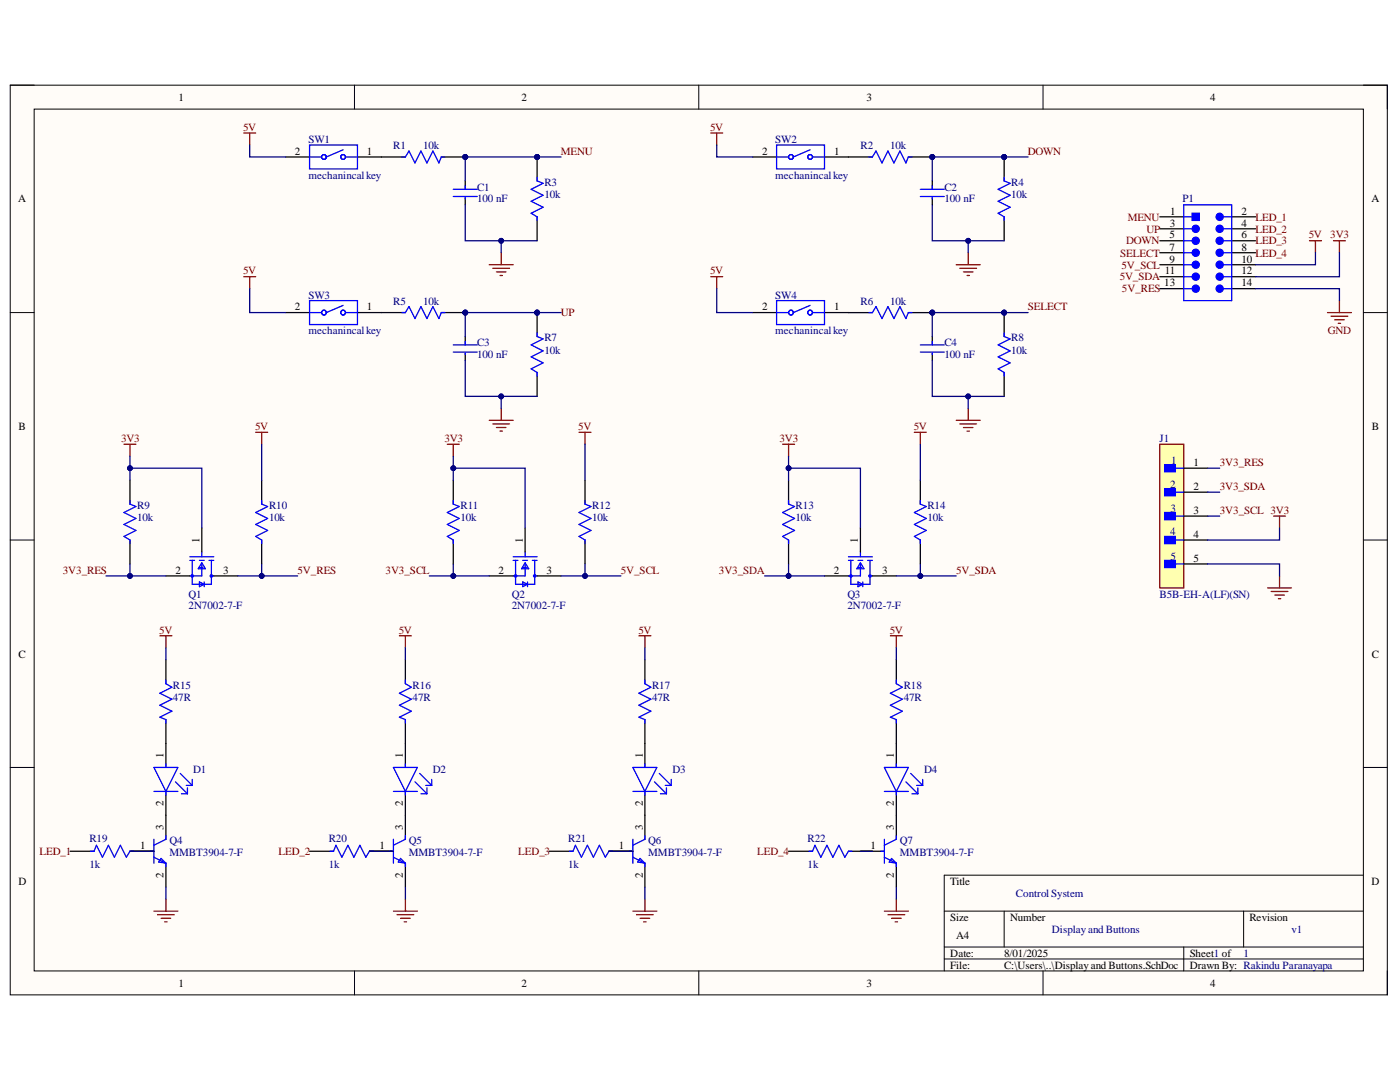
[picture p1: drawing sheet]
<svg xmlns="http://www.w3.org/2000/svg" width="279mm" height="216mm" viewBox="0 0 279 216" stroke-linecap="round" stroke-linejoin="round" font-family="sans-serif">
<defs><g id="words">
<g font-size="2.2">
<text x="35.6" y="20.1">1</text>
<text x="104.1" y="20.1">2</text>
<text x="172.9" y="20.1">3</text>
<text x="241.5" y="20.1">4</text>
<text x="58.8" y="30.9">2</text>
<text x="73.2" y="30.9">1</text>
<text x="152.1" y="30.9">2</text>
<text x="166.5" y="30.9">1</text>
<text x="3.6" y="40.4">A</text>
<text x="273.7" y="40.4">A</text>
<text x="233.4" y="47.6">5</text>
<text x="233.5" y="45.2">3</text>
<text x="233.5" y="42.9">1</text>
<text x="247.7" y="42.9">2</text>
<text x="247.7" y="45.2">4</text>
<text x="247.7" y="47.6">6</text>
<text x="233.4" y="50">7</text>
<text x="233.4" y="52.4">9</text>
<text x="247.7" y="50">8</text>
<text x="247.7" y="52.4">10</text>
<text x="232.4" y="57.1">13</text>
<text x="232.4" y="54.8">11</text>
<text x="247.7" y="54.8">12</text>
<text x="247.7" y="57.1">14</text>
<text x="58.8" y="62">2</text>
<text x="73.2" y="62">1</text>
<text x="152.1" y="62">2</text>
<text x="166.5" y="62">1</text>
<text x="3.7" y="85.8">B</text>
<text x="273.8" y="85.8">B</text>
<text x="238.2" y="93">1</text>
<text x="238.2" y="97.8">2</text>
<text x="238.2" y="102.5">3</text>
<text x="238.2" y="107.3">4</text>
<text x="39.8" y="108.3" transform="rotate(-90 39.8 108.3)">1</text>
<text x="104.3" y="108.3" transform="rotate(-90 104.3 108.3)">1</text>
<text x="171.2" y="108.3" transform="rotate(-90 171.2 108.3)">1</text>
<text x="238.2" y="112.1">5</text>
<text x="35" y="114.5">2</text>
<text x="44.6" y="114.5">3</text>
<text x="99.5" y="114.5">2</text>
<text x="109.1" y="114.5">3</text>
<text x="166.4" y="114.5">2</text>
<text x="176" y="114.5">3</text>
<text x="3.7" y="131.2">C</text>
<text x="273.8" y="131.2">C</text>
<text x="32.6" y="151.2" transform="rotate(-90 32.6 151.2)">1</text>
<text x="80.4" y="151.2" transform="rotate(-90 80.4 151.2)">1</text>
<text x="128.3" y="151.2" transform="rotate(-90 128.3 151.2)">1</text>
<text x="178.4" y="151.2" transform="rotate(-90 178.4 151.2)">1</text>
<text x="32.6" y="160.8" transform="rotate(-90 32.6 160.8)">2</text>
<text x="80.4" y="160.8" transform="rotate(-90 80.4 160.8)">2</text>
<text x="128.3" y="160.8" transform="rotate(-90 128.3 160.8)">2</text>
<text x="178.4" y="160.8" transform="rotate(-90 178.4 160.8)">2</text>
<text x="32.6" y="165.6" transform="rotate(-90 32.6 165.6)">3</text>
<text x="80.4" y="165.6" transform="rotate(-90 80.4 165.6)">3</text>
<text x="128.3" y="165.6" transform="rotate(-90 128.3 165.6)">3</text>
<text x="178.4" y="165.6" transform="rotate(-90 178.4 165.6)">3</text>
<text x="28" y="169.4">1</text>
<text x="75.8" y="169.4">1</text>
<text x="123.5" y="169.4">1</text>
<text x="173.8" y="169.4">1</text>
<text x="3.7" y="176.6">D</text>
<text x="32.6" y="175.1" transform="rotate(-90 32.6 175.1)">2</text>
<text x="80.4" y="175.1" transform="rotate(-90 80.4 175.1)">2</text>
<text x="128.3" y="175.1" transform="rotate(-90 128.3 175.1)">2</text>
<text x="178.4" y="175.1" transform="rotate(-90 178.4 175.1)">2</text>
<text x="189.7" y="176.6">Title</text>
<text x="273.7" y="176.6">D</text>
<text x="189.7" y="183.7">Size</text>
<text x="201.6" y="183.7">Number</text>
<text x="249.3" y="183.7">Revision</text>
<text x="189.7" y="190.9">Date:</text>
<text x="190.8" y="187.4">A4</text>
<text x="200.4" y="190.9">8/01/2025</text>
<text x="237.4" y="190.9">Sheet1 of</text>
<text x="35.6" y="196.9">1</text>
<text x="104.1" y="196.9">2</text>
<text x="172.9" y="196.9">3</text>
<text x="189.7" y="193.3">File:</text>
<text x="200.4" y="193.3">C:\Users\..\Displayand Buttons.SchDoc</text>
<text x="237.4" y="193.3">Drawn By: Rakindu Paranayapa</text>
<text x="241.5" y="196.9">4</text>
</g>
<g font-size="2.2" fill="#800000">
<text x="48.5" y="26.1">5V</text>
<text x="141.7" y="26.1">5V</text>
<text x="111.9" y="30.9">MENU</text>
<text x="205.1" y="30.9">DOWN</text>
<text x="225.1" y="44">MENU</text>
<text x="228.8" y="46.4">UP</text>
<text x="250.5" y="44">LED_1</text>
<text x="250.5" y="46.4">LED_2</text>
<text x="261.2" y="47.6">5V</text>
<text x="265.5" y="47.6">3V3</text>
<text x="223.6" y="51.2">SELECT</text>
<text x="223.8" y="53.6">5V_SCL</text>
<text x="224.7" y="48.8">DOWN</text>
<text x="250.5" y="51.2">LED_4</text>
<text x="250.5" y="48.8">LED_3</text>
<text x="48.5" y="54.8">5V</text>
<text x="141.7" y="54.8">5V</text>
<text x="223.5" y="56">5V_SDA</text>
<text x="223.9" y="58.3">5V_RES</text>
<text x="111.9" y="63.1">UP</text>
<text x="205.1" y="62">SELECT</text>
<text x="265" y="66.7">GND</text>
<text x="24.2" y="88.2">3V3</text>
<text x="50.9" y="85.8">5V</text>
<text x="88.7" y="88.2">3V3</text>
<text x="115.4" y="85.8">5V</text>
<text x="155.6" y="88.2">3V3</text>
<text x="182.4" y="85.8">5V</text>
<text x="243.4" y="93">3V3_RES</text>
<text x="243.4" y="97.8">3V3_SDA</text>
<text x="243.4" y="102.5">3V3_SCL 3V3</text>
<text x="12.5" y="114.5">3V3_RES</text>
<text x="59.4" y="114.5">5V_RES</text>
<text x="76.9" y="114.5">3V3_SCL</text>
<text x="123.9" y="114.5">5V_SCL</text>
<text x="143.5" y="114.5">3V3_SDA</text>
<text x="190.8" y="114.5">5V_SDA</text>
<text x="31.8" y="126.4">5V</text>
<text x="79.6" y="126.4">5V</text>
<text x="127.4" y="126.4">5V</text>
<text x="177.6" y="126.4">5V</text>
<text x="7.9" y="170.6">LED_1</text>
<text x="55.6" y="170.6">LED_2</text>
<text x="103.4" y="170.6">LED_3</text>
<text x="151.1" y="170.6">LED_4</text>
</g>
<g font-size="2.2" fill="#000080">
<text x="61.6" y="28.5">SW1</text>
<text x="78.5" y="29.7">R1</text>
<text x="84.5" y="29.7">10k</text>
<text x="154.7" y="28.5">SW2</text>
<text x="171.7" y="29.7">R2</text>
<text x="177.6" y="29.7">10k</text>
<text x="61.6" y="35.7">mechanincalkey</text>
<text x="154.7" y="35.7">mechanincalkey</text>
<text x="95.2" y="40.4">100 nF</text>
<text x="95.2" y="38">C1</text>
<text x="108.7" y="39.5">10k</text>
<text x="108.7" y="37.1">R3</text>
<text x="188.5" y="40.4">100 nF</text>
<text x="188.5" y="38">C2</text>
<text x="201.8" y="39.5">10k</text>
<text x="201.8" y="37.1">R4</text>
<text x="236" y="40.2">P1</text>
<text x="61.6" y="59.6">SW3</text>
<text x="154.7" y="59.6">SW4</text>
<text x="78.5" y="60.8">R5</text>
<text x="84.5" y="60.8">10k</text>
<text x="171.7" y="60.8">R6</text>
<text x="177.6" y="60.8">10k</text>
<text x="61.6" y="66.7">mechanincalkey</text>
<text x="95.2" y="71.5">100 nF</text>
<text x="95.2" y="69.1">C3</text>
<text x="108.7" y="70.6">10k</text>
<text x="108.7" y="68.1">R7</text>
<text x="154.7" y="66.7">mechanincalkey</text>
<text x="188.5" y="71.5">100 nF</text>
<text x="188.5" y="69.1">C4</text>
<text x="201.8" y="70.6">10k</text>
<text x="201.8" y="68.1">R8</text>
<text x="231.4" y="88.2">J1</text>
<text x="233.7" y="92.5">1</text>
<text x="27.4" y="101.6">R9</text>
<text x="53.7" y="101.6">R10</text>
<text x="91.9" y="101.6">R11</text>
<text x="118.2" y="101.6">R12</text>
<text x="158.8" y="101.6">R13</text>
<text x="185.1" y="101.6">R14</text>
<text x="233.5" y="97.3">2</text>
<text x="27.4" y="104">10k</text>
<text x="53.7" y="104">10k</text>
<text x="91.9" y="104">10k</text>
<text x="118.2" y="104">10k</text>
<text x="158.8" y="104">10k</text>
<text x="185.1" y="104">10k</text>
<text x="233.5" y="106.8">4</text>
<text x="233.6" y="102.1">3</text>
<text x="233.6" y="111.6">5</text>
<text x="37.6" y="119.2">Q1</text>
<text x="102.1" y="119.2">Q2</text>
<text x="169.1" y="119.2">Q3</text>
<text x="231.4" y="119.2">B5B-EH-A(LF)(SN)</text>
<text x="37.6" y="121.6">2N7002-7-F</text>
<text x="102.1" y="121.6">2N7002-7-F</text>
<text x="169.1" y="121.6">2N7002-7-F</text>
<text x="34.5" y="137.4">R15</text>
<text x="82.4" y="137.4">R16</text>
<text x="130.1" y="137.4">R17</text>
<text x="180.4" y="137.4">R18</text>
<text x="34.5" y="139.8">47R</text>
<text x="82.4" y="139.8">47R</text>
<text x="130.1" y="139.8">47R</text>
<text x="180.4" y="139.8">47R</text>
<text x="38.6" y="154.1">D1</text>
<text x="86.4" y="154.1">D2</text>
<text x="134.2" y="154.1">D3</text>
<text x="184.4" y="154.1">D4</text>
<text x="17.8" y="173.2">1k</text>
<text x="17.8" y="168">R19</text>
<text x="33.8" y="168.4">Q4</text>
<text x="33.8" y="170.9">MMBT3904-7-F</text>
<text x="65.6" y="173.2">1k</text>
<text x="65.6" y="168">R20</text>
<text x="81.6" y="168.4">Q5</text>
<text x="81.6" y="170.9">MMBT3904-7-F</text>
<text x="113.4" y="173.2">1k</text>
<text x="113.4" y="168">R21</text>
<text x="129.4" y="168.4">Q6</text>
<text x="129.4" y="170.9">MMBT3904-7-F</text>
<text x="161.2" y="173.2">1k</text>
<text x="161.2" y="168">R22</text>
<text x="179.6" y="168.4">Q7</text>
<text x="179.6" y="170.9">MMBT3904-7-F</text>
<text x="202.8" y="179">Control System</text>
<text x="209.9" y="186.2">Displayand Buttons</text>
<text x="248.2" y="190.9">1</text>
<text x="257.7" y="186.2">v1</text>
</g>
</g></defs>
<path d="M2 17h274.9v181.5h-274.9z" fill-rule="evenodd" fill="#fffcf8"/>
<path d="M2 17h274.9v181.5h-274.9z" fill="none" stroke="#000" stroke-width=".2"/>
<path d="M6.8 21.8h265.3v171.9h-265.3z" fill-rule="evenodd" fill="#fffcf8"/>
<g fill="none" stroke="#000" stroke-width=".2">
<path d="M2 17h4.8M70.7 17v4.8M139.5 17v4.8M208.2 17v4.8M272.1 17h4.8v4.8M6.8 21.8h265.3v171.9h-265.3zM2 62.4h4.8M272.1 62.4h4.8M2 107.8h4.8M272.1 107.8h4.8M2 153.1h4.8M272.1 153.1h4.8"/>
<path d="M272.1 174.6h-83.7v19.1M70.7 193.7v4.8M139.5 193.7v4.8M188.4 181.8h83.7M188.4 189h83.7M188.4 191.4h83.7M200.4 181.8v7.2M208.2 193.7v4.8M236.2 189v4.7M248.2 181.8v7.2M276.9 193.7v4.8"/>
</g>
<g fill="none" stroke="#800000" stroke-width=".25">
<path d="M48.6 26.5h2.4M49.8 26.5v2.4M31.9 126.9h2.4M33.1 126.9v2.4M79.7 126.9h2.4M80.9 126.9v2.4M127.5 126.9h2.4M128.7 126.9v2.4M177.7 126.9h2.4M178.9 126.9v2.4M33.1 179.4v2.4M80.9 179.4v2.4"/>
<path d="M128.7 179.4v2.4M178.9 179.4v2.4M30.7 181.8h4.8M31.4 182.5h3.4M32.2 183.2h1.9M32.9 183.9h.4M78.5 181.8h4.8M79.2 182.5h3.4M79.9 183.2h2M80.7 183.9h.4M126.3 181.8h4.8M127 182.5h3.4"/>
<path d="M127.7 183.2h2M128.5 183.9h.4M176.5 181.8h4.8M177.2 182.5h3.4M177.9 183.2h1.9M178.6 183.9h.5"/>
</g>
<g fill="none" stroke="#000" stroke-width=".25">
<path d="M33.1 131.6v4.8M80.9 131.6v4.8M128.7 131.6v4.8M178.9 131.6v4.8M33.1 143.6v9.5M33.1 157.9v9.6M80.9 143.6v9.5M80.9 157.9v9.6M128.7 143.6v9.5M128.7 157.9v9.6M178.9 143.6v9.5M178.9 157.9v9.6"/>
<path d="M14 169.9h4.8M25.9 169.9h4.8M33.1 172.2v4.8M61.8 169.9h4.8M73.7 169.9h4.8M80.9 172.2v4.8M109.6 169.9h4.8M121.5 169.9h4.8M128.7 172.2v4.8M157.4 169.9h4.8M169.3 169.9h7.2M178.9 172.2v4.8"/>
</g>
<g fill="none" stroke="#00f" stroke-width=".25">
<path d="M33.1 135.7v.7l1.2 .7-2.4 1.2 2.4 1.2-2.4 1.2 2.4 1.2-2.4 1.2 1.2 .5v.7M80.9 135.7v.7l1.2 .7-2.4 1.2 2.4 1.2-2.4 1.2 2.4 1.2-2.4 1.2 1.2 .5v.7M128.7 135.7v.7l1.2 .7-2.4 1.2 2.4 1.2-2.4 1.2 2.4 1.2-2.4 1.2 1.2 .5v.7M178.9 135.7v.7l1.2 .7-2.4 1.2 2.4 1.2-2.4 1.2 2.4 1.2-2.4 1.2 1.2 .5v.7M30.7 153.1h4.8l-2.4 4.8zM30.7 157.9h4.8M33.1 152.4v.7M33.1 157.9v.7M35 156l2.4 2.4M36 154.3l2.4 2.4M36.2 158.4h1.2M37.2 156.7h1.2"/>
<path d="M37.4 157.2v1.2M38.4 155.5v1.2M78.5 153.1h4.8l-2.4 4.8zM78.5 157.9h4.8M80.9 152.4v.7M80.9 157.9v.7M82.8 156l2.4 2.4M83.8 154.3l2.4 2.4M84 158.4h1.2M85 156.7h1.2M85.2 157.2v1.2M86.2 155.5v1.2"/>
<path d="M126.3 153.1h4.8l-2.4 4.8zM126.3 157.9h4.8M128.7 152.4v.7M128.7 157.9v.7M130.6 156l2.4 2.4M131.6 154.3l2.4 2.4M131.8 158.4h1.2M132.8 156.7h1.2M133 157.2v1.2M134 155.5v1.2M176.5 153.1h4.8l-2.4 4.8zM176.5 157.9h4.8"/>
<path d="M178.9 152.4v.7M178.9 157.9v.7M180.8 156l2.4 2.4M181.8 154.3l2.3 2.4M182 158.4h1.2M183 156.7h1.1M183.2 157.2v1.2M184.1 155.5v1.2M18.1 169.9h.7l.4-1.2 1.2 2.4 1.2-2.4 1.2 2.4 1.2-2.4 1.2 2.4 .7-1.2h.8M30 169.9h.7M30.7 167.5v4.7M30.7 171.1l2.4 1.1"/>
<path d="M32.2 171.3l.9 .9-1.4-.2zM33.1 166.8v.7l-2.4 1.2M33.1 172.2v.8M65.8 169.9h.8l.4-1.2 1.2 2.4 1.2-2.4 1.2 2.4 1.2-2.4 1.2 2.4 .7-1.2h.7M77.8 169.9h.7M78.5 167.5v4.7M78.5 171.1l2.4 1.1M79.9 171.3l1 .9-1.4-.2zM80.9 166.8v.7l-2.4 1.2M80.9 172.2v.8M113.6 169.9h.8l.4-1.2 1.2 2.4 1.2-2.4 1.2 2.4 1.2-2.4 1.2 2.4 .7-1.2h.7M125.6 169.9h.7"/>
<path d="M126.3 167.5v4.7M126.3 171.1l2.4 1.1M127.7 171.3l1 .9-1.4-.2zM128.7 166.8v.7l-2.4 1.2M128.7 172.2v.8M161.4 169.9h.8l.4-1.2 1.2 2.4 1.2-2.4 1.2 2.4 1.2-2.4 1.2 2.4 .7-1.2h.7M175.8 169.9h.7M176.5 167.5v4.7M176.5 171.1l2.4 1.1M177.9 171.3l1 .9-1.4-.2zM178.9 166.8v.7l-2.4 1.2M178.9 172.2v.8"/>
</g>
<circle cx="92.9" cy="31.3" r=".48" fill="#000080"/>
<circle cx="92.9" cy="31.3" r=".48" fill="none" stroke="#000080" stroke-width=".2"/>
<path d="M76.1 31.3h4.8M88.1 31.3h4.7" fill="none" stroke="#000" stroke-width=".25"/>
<circle cx="92.9" cy="31.3" r=".48" fill="#000080"/>
<circle cx="92.9" cy="31.3" r=".48" fill="none" stroke="#000080" stroke-width=".2"/>
<path d="M80.2 31.3h.7l.7-1.2 1.2 2.4 1.2-2.4 1.2 2.4 1.2-2.4 1.2 2.4 .5-1.2h.7" fill="none" stroke="#00f" stroke-width=".25"/>
<circle cx="107.2" cy="31.3" r=".48" fill="#000080"/>
<circle cx="107.2" cy="31.3" r=".48" fill="none" stroke="#000080" stroke-width=".2"/>
<path d="M107.2 31.3v4.8M107.2 43.3v4.7" fill="none" stroke="#000" stroke-width=".25"/>
<circle cx="107.2" cy="31.3" r=".48" fill="#000080"/>
<circle cx="107.2" cy="31.3" r=".48" fill="none" stroke="#000080" stroke-width=".2"/>
<path d="M107.2 35.4v.7l1.2 .5-2.4 1.2 2.4 1.2-2.4 1.2 2.4 1.2-2.4 1.1 1.2 .8v.7" fill="none" stroke="#00f" stroke-width=".25"/>
<path d="M141.8 26.5h2.4M143 26.5v2.4M97.6 52.8h4.8M98.3 53.5h3.4M99.1 54.3h1.9M99.8 55h.5M100 50.4v2.4" fill="none" stroke="#800000" stroke-width=".25"/>
<circle cx="186.1" cy="31.3" r=".48" fill="#000080"/>
<circle cx="186.1" cy="31.3" r=".48" fill="none" stroke="#000080" stroke-width=".2"/>
<path d="M169.3 31.3h4.8M181.3 31.3h4.8" fill="none" stroke="#000" stroke-width=".25"/>
<circle cx="186.1" cy="31.3" r=".48" fill="#000080"/>
<circle cx="186.1" cy="31.3" r=".48" fill="none" stroke="#000080" stroke-width=".2"/>
<path d="M173.4 31.3h.7l.7-1.2 1.2 2.4 1.2-2.4 1.2 2.4 1.2-2.4 1.2 2.4 .5-1.2h.7" fill="none" stroke="#00f" stroke-width=".25"/>
<circle cx="200.4" cy="31.3" r=".48" fill="#000080"/>
<circle cx="200.4" cy="31.3" r=".48" fill="none" stroke="#000080" stroke-width=".2"/>
<path d="M200.4 31.3v4.8M200.4 43.3v4.7" fill="none" stroke="#000" stroke-width=".25"/>
<circle cx="200.4" cy="31.3" r=".48" fill="#000080"/>
<circle cx="200.4" cy="31.3" r=".48" fill="none" stroke="#000080" stroke-width=".2"/>
<path d="M200.4 35.4v.7l1.2 .5-2.4 1.2 2.4 1.2-2.4 1.2 2.4 1.2-2.4 1.1 1.2 .8v.7" fill="none" stroke="#00f" stroke-width=".25"/>
<path d="M48.6 55.2h2.4M49.8 55.2v2.4M190.8 52.8h4.8M191.6 53.5h3.3M192.3 54.3h1.9M193 55h.5M193.2 50.4v2.4" fill="none" stroke="#800000" stroke-width=".25"/>
<circle cx="92.9" cy="62.4" r=".48" fill="#000080"/>
<circle cx="92.9" cy="62.4" r=".48" fill="none" stroke="#000080" stroke-width=".2"/>
<path d="M76.1 62.4h4.8M88.1 62.4h4.7" fill="none" stroke="#000" stroke-width=".25"/>
<circle cx="92.9" cy="62.4" r=".48" fill="#000080"/>
<circle cx="92.9" cy="62.4" r=".48" fill="none" stroke="#000080" stroke-width=".2"/>
<path d="M80.2 62.4h.7l.7-1.2 1.2 2.4 1.2-2.4 1.2 2.4 1.2-2.4 1.2 2.4 .5-1.2h.7" fill="none" stroke="#00f" stroke-width=".25"/>
<circle cx="107.2" cy="62.4" r=".48" fill="#000080"/>
<circle cx="107.2" cy="62.4" r=".48" fill="none" stroke="#000080" stroke-width=".2"/>
<path d="M107.2 62.4v4.7M107.2 74.3v4.8" fill="none" stroke="#000" stroke-width=".25"/>
<circle cx="107.2" cy="62.4" r=".48" fill="#000080"/>
<circle cx="107.2" cy="62.4" r=".48" fill="none" stroke="#000080" stroke-width=".2"/>
<path d="M107.2 66.4v.7l1.2 .5-2.4 1.2 2.4 1.2-2.4 1.2 2.4 1.2-2.4 1.2 1.2 .7v.7" fill="none" stroke="#00f" stroke-width=".25"/>
<path d="M141.8 55.2h2.4M143 55.2v2.4M97.6 83.9h4.8M98.3 84.6h3.4M99.1 85.3h1.9M99.8 86h.5M100 81.5v2.4" fill="none" stroke="#800000" stroke-width=".25"/>
<circle cx="186.1" cy="62.4" r=".48" fill="#000080"/>
<circle cx="186.1" cy="62.4" r=".48" fill="none" stroke="#000080" stroke-width=".2"/>
<path d="M169.3 62.4h4.8M181.3 62.4h4.8" fill="none" stroke="#000" stroke-width=".25"/>
<circle cx="186.1" cy="62.4" r=".48" fill="#000080"/>
<circle cx="186.1" cy="62.4" r=".48" fill="none" stroke="#000080" stroke-width=".2"/>
<path d="M173.4 62.4h.7l.7-1.2 1.2 2.4 1.2-2.4 1.2 2.4 1.2-2.4 1.2 2.4 .5-1.2h.7" fill="none" stroke="#00f" stroke-width=".25"/>
<circle cx="200.4" cy="62.4" r=".48" fill="#000080"/>
<circle cx="200.4" cy="62.4" r=".48" fill="none" stroke="#000080" stroke-width=".2"/>
<path d="M200.4 62.4v4.7M200.4 74.3v4.8" fill="none" stroke="#000" stroke-width=".25"/>
<circle cx="200.4" cy="62.4" r=".48" fill="#000080"/>
<circle cx="200.4" cy="62.4" r=".48" fill="none" stroke="#000080" stroke-width=".2"/>
<g fill="none" stroke="#00f" stroke-width=".25">
<path d="M90.5 37.8h4.7M90.5 39.2h4.7M92.8 37.1v.7M92.8 39.4v.3M183.7 37.8h4.7M183.7 39.2h4.7M186.1 37.1v.7M186.1 39.4v.3M90.5 68.8h4.7M90.5 70.3h4.7M92.8 68.1v.7M92.8 70.5v.2"/>
<path d="M183.7 68.8h4.7M183.7 70.3h4.7M186.1 68.1v.7M186.1 70.5v.2M200.4 66.4v.7l1.2 .5-2.4 1.2 2.4 1.2-2.4 1.2 2.4 1.2-2.4 1.2 1.2 .7v.7M25.9 99.9v.7l1.2 .5-2.4 1.2 2.4 1.2-2.4 1.1 2.4 1.2-2.4 1.2 1.2 .8v.7M52.2 99.9v.7l1.2 .5-2.4 1.2 2.4 1.2-2.4 1.1 2.4 1.2-2.4 1.2 1.2 .8v.7"/>
</g>
<path d="M190.8 83.9h4.8M191.6 84.6h3.3M192.3 85.3h1.9M193 86h.5M193.2 81.5v2.4" fill="none" stroke="#800000" stroke-width=".25"/>
<path d="M92.8 36.1v1.7M92.8 39.4v1.5M186.1 36.1v1.7M186.1 39.4v1.5M92.8 67.1v1.7M92.8 70.5v1.4M186.1 67.1v1.7M186.1 70.5v1.4M25.9 95.8v4.8M52.2 95.8v4.8M25.9 107.8v4.7M52.2 107.8v4.7" fill="none" stroke="#000" stroke-width=".25"/>
<path d="M231.5 88.6h4.7v28.7h-4.7z" fill-rule="evenodd" fill="#ffffb0"/>
<path d="M231.5 88.6h4.7v28.7h-4.7z" fill="none" stroke="#800000" stroke-width=".25"/>
<path d="M232.4 92.7h2.2v1.4h-2.2z" fill-rule="evenodd" fill="#00f"/>
<path d="M232.4 92.7h2.2v1.4h-2.2zM234.6 93.4h1.6" fill="none" stroke="#00f" stroke-width=".25"/>
<path d="M232.4 97.5h2.2v1.4h-2.2z" fill-rule="evenodd" fill="#00f"/>
<path d="M232.4 97.5h2.2v1.4h-2.2zM234.6 98.2h1.6" fill="none" stroke="#00f" stroke-width=".25"/>
<path d="M232.4 102.3h2.2v1.4h-2.2z" fill-rule="evenodd" fill="#00f"/>
<path d="M232.4 102.3h2.2v1.4h-2.2zM234.6 103h1.6" fill="none" stroke="#00f" stroke-width=".25"/>
<path d="M232.4 107h2.2v1.5h-2.2z" fill-rule="evenodd" fill="#00f"/>
<path d="M232.4 107h2.2v1.5h-2.2zM234.6 107.8h1.6" fill="none" stroke="#00f" stroke-width=".25"/>
<path d="M232.4 111.8h2.2v1.4h-2.2z" fill-rule="evenodd" fill="#00f"/>
<path d="M236.2 45.7h1.7M232.4 111.8h2.2v1.4h-2.2zM234.6 112.5h1.6" fill="none" stroke="#00f" stroke-width=".25"/>
<path d="M231.5 43.3h4.7M231.5 45.7h4.7M245.8 43.3h4.8M245.8 45.7h4.8M236.2 93.4h4.8M236.2 98.2h4.8M236.2 103h4.8M236.2 107.8h4.8M236.2 112.5h4.8" fill="none" stroke="#000" stroke-width=".25"/>
<path d="M253 117.3h4.7M253.7 118h3.3M254.2 103h2.4M254.4 118.7h1.9M255.1 119.5h.5M255.4 103v2.4M255.4 114.9v2.4" fill="none" stroke="#800000" stroke-width=".25"/>
<circle cx="238.6" cy="45.7" r=".72" fill="#00f"/>
<g fill="none" stroke="#00f" stroke-width=".25">
<path d="M244.1 45.7h1.7"/>
<circle cx="238.6" cy="45.7" r=".72"/>
</g>
<circle cx="243.4" cy="45.7" r=".72" fill="#00f"/>
<g fill="none" stroke="#00f" stroke-width=".25">
<path d="M236.2 43.3h1.7M244.1 43.3h1.7"/>
<circle cx="243.4" cy="45.7" r=".72"/>
</g>
<circle cx="243.4" cy="43.3" r=".72" fill="#00f"/>
<g fill="none" stroke="#00f" stroke-width=".25">
<path d="M236.2 50.4h1.7"/>
<circle cx="243.4" cy="43.3" r=".72"/>
</g>
<path d="M231.5 48h4.7M231.5 50.4h4.7M245.8 48h4.8M245.8 50.4h4.8" fill="none" stroke="#000" stroke-width=".25"/>
<circle cx="238.6" cy="50.4" r=".71" fill="#00f"/>
<g fill="none" stroke="#00f" stroke-width=".25">
<path d="M244.1 50.4h1.7"/>
<circle cx="238.6" cy="50.4" r=".71"/>
</g>
<circle cx="243.4" cy="50.4" r=".71" fill="#00f"/>
<g fill="none" stroke="#00f" stroke-width=".25">
<path d="M236.2 48h1.7"/>
<circle cx="243.4" cy="50.4" r=".71"/>
</g>
<circle cx="238.6" cy="48" r=".72" fill="#00f"/>
<g fill="none" stroke="#00f" stroke-width=".25">
<path d="M244.1 48h1.7"/>
<circle cx="238.6" cy="48" r=".72"/>
</g>
<circle cx="243.4" cy="48" r=".72" fill="#00f"/>
<g fill="none" stroke="#00f" stroke-width=".25">
<path d="M236.2 52.8h1.7"/>
<circle cx="243.4" cy="48" r=".72"/>
</g>
<path d="M231.5 52.8h4.7M245.8 52.8h4.8" fill="none" stroke="#000" stroke-width=".25"/>
<circle cx="238.6" cy="52.8" r=".71" fill="#00f"/>
<g fill="none" stroke="#00f" stroke-width=".25">
<path d="M244.1 52.8h1.7"/>
<circle cx="238.6" cy="52.8" r=".71"/>
</g>
<circle cx="243.4" cy="52.8" r=".71" fill="#00f"/>
<g fill="none" stroke="#00f" stroke-width=".25">
<path d="M236.2 55.2h1.7"/>
<circle cx="243.4" cy="52.8" r=".71"/>
</g>
<path d="M231.5 55.2h4.7M245.8 55.2h4.8" fill="none" stroke="#000" stroke-width=".25"/>
<circle cx="238.6" cy="55.2" r=".71" fill="#00f"/>
<g fill="none" stroke="#00f" stroke-width=".25">
<path d="M244.1 55.2h1.7"/>
<circle cx="238.6" cy="55.2" r=".71"/>
</g>
<circle cx="243.4" cy="55.2" r=".71" fill="#00f"/>
<g fill="none" stroke="#00f" stroke-width=".25">
<path d="M236.2 57.6h1.7"/>
<circle cx="243.4" cy="55.2" r=".71"/>
</g>
<path d="M231.5 57.6h4.7M245.8 57.6h4.8" fill="none" stroke="#000" stroke-width=".25"/>
<circle cx="238.6" cy="57.6" r=".72" fill="#00f"/>
<g fill="none" stroke="#00f" stroke-width=".25">
<path d="M244.1 57.6h1.7"/>
<circle cx="238.6" cy="57.6" r=".72"/>
</g>
<circle cx="243.4" cy="57.6" r=".72" fill="#00f"/>
<g fill="none" stroke="#00f" stroke-width=".25">
<path d="M236.2 40.9h9.6v19.1h-9.6z"/>
<circle cx="243.4" cy="57.6" r=".72"/>
</g>
<path d="M237.9 42.5h1.4v1.5h-1.4z" fill-rule="evenodd" fill="#00f"/>
<g fill="none" stroke="#00f" stroke-width=".25">
<path d="M237.9 42.5h1.4v1.5h-1.4zM90.5 99.9v.7l1.2 .5-2.4 1.2 2.4 1.2-2.4 1.1 2.4 1.2-2.4 1.2 1.2 .8v.7M116.8 99.9v.7l1.1 .5-2.3 1.2 2.3 1.2-2.3 1.1 2.3 1.2-2.3 1.2 1.2 .8v.7M157.4 99.9v.7l1.2 .5-2.4 1.2 2.4 1.2-2.4 1.1 2.4 1.2-2.4 1.2 1.2 .8v.7M183.7 99.9v.7l1.2 .5-2.4 1.2 2.4 1.2-2.4 1.1 2.4 1.2-2.4 1.2 1.2 .8v.7M37.9 111.1h4.8M37.9 111.8h.9M38.4 111.8v4.8h3.8v-4.8M39.8 111.8h1M39.8 113.2h.7M39.8 116.1l1 .5-1 .5zM40.3 110.1v1"/>
<path d="M40.3 112.5v2.4h-2.4M40.3 112.3l.7 1.2h-1.4zM40.8 116.1v1M41.7 111.8h1M42.2 114.9h.5M102.4 111.1h4.8M102.4 111.8h1M102.9 111.8v4.8h3.8v-4.8M104.3 111.8h1M104.3 113.2h.7M104.3 116.1l1 .5-1 .5zM104.8 112.3l.7 1.2h-1.4z"/>
<path d="M104.8 112.5v2.4h-2.4M104.8 110.1v1M105.3 116.1v1M106.2 111.8h1M106.7 114.9h.5M169.3 111.1h4.8M169.3 111.8h1M169.8 111.8v4.8h3.8v-4.8M171.2 111.8h1M171.2 113.2h.8M171.2 116.1l1 .5-1 .5zM171.7 112.3l.7 1.2h-1.4z"/>
<path d="M171.7 112.5v2.4h-2.4M171.7 110.1v1M172.2 116.1v1M173.2 111.8h.9M173.6 114.9h.5"/>
<circle cx="38.4" cy="114.9" r=".24"/>
<circle cx="42.2" cy="114.9" r=".24"/>
<circle cx="102.9" cy="114.9" r=".24"/>
<circle cx="106.7" cy="114.9" r=".24"/>
<circle cx="169.8" cy="114.9" r=".24"/>
<circle cx="173.6" cy="114.9" r=".24"/>
</g>
<g fill="none" stroke="#800000" stroke-width=".25">
<path d="M261.3 48h2.4M262.5 48v2.4M266.1 48h2.4M267.3 48v2.4M267.3 60v2.4M264.9 62.4h4.8M265.6 63.1h3.4M266.4 63.8h1.9M267.1 64.5h.4M24.7 88.6h2.4M25.9 88.6v2.4M51 86.3h2.4"/>
<path d="M52.2 86.3v2.3M89.3 88.6h2.4M90.5 88.6v2.4M115.6 86.3h2.3M116.8 86.3v2.3M156.2 88.6h2.4M157.4 88.6v2.4M182.5 86.3h2.4M183.7 86.3v2.3"/>
</g>
<g fill="none" stroke="#000" stroke-width=".25">
<path d="M57 31.3h4.8M71.3 31.3h4.8M90.5 95.8v4.8M116.8 95.8v4.8M157.4 95.8v4.8M183.7 95.8v4.8M33.1 114.9h4.8M40.3 105.4v4.7M42.7 114.9h4.7M90.5 107.8v4.7M97.6 114.9h4.8M104.8 105.4v4.7"/>
<path d="M107.2 114.9h4.8M116.8 107.8v4.7M157.4 107.8v4.7M164.5 114.9h4.8M171.7 105.4v4.7M174.1 114.9h4.8M183.7 107.8v4.7"/>
</g>
<path d="M61.8 28.9h9.5v4.8h-9.5z" fill-rule="evenodd" fill="#fff"/>
<g fill="none" stroke="#00f" stroke-width=".25">
<path d="M61.8 28.9h9.5v4.8h-9.5zM61.8 31.3h2.4M68.5 29.9l-3.4 1.4M69 31.3h2.3"/>
<circle cx="64.7" cy="31.3" r=".48"/>
<circle cx="68.5" cy="31.3" r=".48"/>
</g>
<path d="M150.2 31.3h4.8M164.5 31.3h4.8" fill="none" stroke="#000" stroke-width=".25"/>
<path d="M155 28.9h9.5v4.8h-9.5z" fill-rule="evenodd" fill="#fff"/>
<g fill="none" stroke="#00f" stroke-width=".25">
<path d="M155 28.9h9.5v4.8h-9.5zM155 31.3h2.4M161.7 29.9l-3.4 1.4M162.2 31.3h2.3"/>
<circle cx="157.9" cy="31.3" r=".48"/>
<circle cx="161.7" cy="31.3" r=".48"/>
</g>
<path d="M150.2 62.4h4.8M164.5 62.4h4.8" fill="none" stroke="#000" stroke-width=".25"/>
<path d="M155 60h9.5v4.8h-9.5z" fill-rule="evenodd" fill="#fff"/>
<g fill="none" stroke="#00f" stroke-width=".25">
<path d="M155 60h9.5v4.8h-9.5zM155 62.4h2.4M161.7 60.9l-3.4 1.5M162.2 62.4h2.3"/>
<circle cx="157.9" cy="62.4" r=".48"/>
<circle cx="161.7" cy="62.4" r=".48"/>
</g>
<path d="M57 62.4h4.8M71.3 62.4h4.8" fill="none" stroke="#000" stroke-width=".25"/>
<path d="M61.8 60h9.5v4.8h-9.5z" fill-rule="evenodd" fill="#fff"/>
<g fill="none" stroke="#00f" stroke-width=".25">
<path d="M61.8 60h9.5v4.8h-9.5zM61.8 62.4h2.4M68.5 60.9l-3.4 1.5M69 62.4h2.3"/>
<circle cx="64.7" cy="62.4" r=".48"/>
<circle cx="68.5" cy="62.4" r=".48"/>
</g>
<path d="M49.8 28.9v2.4h7.2M92.8 31.3h14.4M33.1 129.3v2.3M80.9 129.3v2.3M128.7 129.3v2.3M178.9 129.3v2.3M33.1 177v2.4M80.9 177v2.4M128.7 177v2.4M178.9 177v2.4" fill="none" stroke="#000080" stroke-width=".25"/>
<circle cx="92.9" cy="31.3" r=".48" fill="#000080"/>
<circle cx="92.9" cy="31.3" r=".48" fill="none" stroke="#000080" stroke-width=".2"/>
<circle cx="107.2" cy="31.3" r=".48" fill="#000080"/>
<circle cx="107.2" cy="31.3" r=".48" fill="none" stroke="#000080" stroke-width=".2"/>
<path d="M92.8 40.9v7.1h14.4" fill="none" stroke="#000080" stroke-width=".25"/>
<circle cx="100" cy="48" r=".48" fill="#000080"/>
<circle cx="100" cy="48" r=".48" fill="none" stroke="#000080" stroke-width=".2"/>
<path d="M107.2 31.3h4.8" fill="none" stroke="#000080" stroke-width=".25"/>
<circle cx="107.2" cy="31.3" r=".48" fill="#000080"/>
<circle cx="107.2" cy="31.3" r=".48" fill="none" stroke="#000080" stroke-width=".2"/>
<path d="M100 48v2.4" fill="none" stroke="#000080" stroke-width=".25"/>
<circle cx="100" cy="48" r=".48" fill="#000080"/>
<circle cx="100" cy="48" r=".48" fill="none" stroke="#000080" stroke-width=".2"/>
<path d="M143 28.9v2.4h7.2M186.1 31.3h14.3" fill="none" stroke="#000080" stroke-width=".25"/>
<circle cx="186.1" cy="31.3" r=".48" fill="#000080"/>
<circle cx="186.1" cy="31.3" r=".48" fill="none" stroke="#000080" stroke-width=".2"/>
<circle cx="200.4" cy="31.3" r=".48" fill="#000080"/>
<circle cx="200.4" cy="31.3" r=".48" fill="none" stroke="#000080" stroke-width=".2"/>
<path d="M186.1 40.9v7.1h14.3" fill="none" stroke="#000080" stroke-width=".25"/>
<circle cx="193.2" cy="48" r=".48" fill="#000080"/>
<circle cx="193.2" cy="48" r=".48" fill="none" stroke="#000080" stroke-width=".2"/>
<path d="M200.4 31.3h4.8" fill="none" stroke="#000080" stroke-width=".25"/>
<circle cx="200.4" cy="31.3" r=".48" fill="#000080"/>
<circle cx="200.4" cy="31.3" r=".48" fill="none" stroke="#000080" stroke-width=".2"/>
<path d="M193.2 48v2.4" fill="none" stroke="#000080" stroke-width=".25"/>
<circle cx="193.2" cy="48" r=".48" fill="#000080"/>
<circle cx="193.2" cy="48" r=".48" fill="none" stroke="#000080" stroke-width=".2"/>
<path d="M49.8 57.6v4.8h7.2M92.8 62.4h14.4" fill="none" stroke="#000080" stroke-width=".25"/>
<circle cx="92.9" cy="62.4" r=".48" fill="#000080"/>
<circle cx="92.9" cy="62.4" r=".48" fill="none" stroke="#000080" stroke-width=".2"/>
<circle cx="107.2" cy="62.4" r=".48" fill="#000080"/>
<circle cx="107.2" cy="62.4" r=".48" fill="none" stroke="#000080" stroke-width=".2"/>
<path d="M92.8 71.9v7.2h14.4" fill="none" stroke="#000080" stroke-width=".25"/>
<circle cx="100" cy="79.1" r=".48" fill="#000080"/>
<circle cx="100" cy="79.1" r=".48" fill="none" stroke="#000080" stroke-width=".2"/>
<path d="M107.2 62.4h4.8" fill="none" stroke="#000080" stroke-width=".25"/>
<circle cx="107.2" cy="62.4" r=".48" fill="#000080"/>
<circle cx="107.2" cy="62.4" r=".48" fill="none" stroke="#000080" stroke-width=".2"/>
<path d="M100 79.1v2.4" fill="none" stroke="#000080" stroke-width=".25"/>
<circle cx="100" cy="79.1" r=".48" fill="#000080"/>
<circle cx="100" cy="79.1" r=".48" fill="none" stroke="#000080" stroke-width=".2"/>
<path d="M143 57.6v4.8h7.2M186.1 62.4h14.3" fill="none" stroke="#000080" stroke-width=".25"/>
<circle cx="186.1" cy="62.4" r=".48" fill="#000080"/>
<circle cx="186.1" cy="62.4" r=".48" fill="none" stroke="#000080" stroke-width=".2"/>
<circle cx="200.4" cy="62.4" r=".48" fill="#000080"/>
<circle cx="200.4" cy="62.4" r=".48" fill="none" stroke="#000080" stroke-width=".2"/>
<path d="M186.1 71.9v7.2h14.3" fill="none" stroke="#000080" stroke-width=".25"/>
<circle cx="193.2" cy="79.1" r=".48" fill="#000080"/>
<circle cx="193.2" cy="79.1" r=".48" fill="none" stroke="#000080" stroke-width=".2"/>
<path d="M200.4 62.4h4.8" fill="none" stroke="#000080" stroke-width=".25"/>
<circle cx="200.4" cy="62.4" r=".48" fill="#000080"/>
<circle cx="200.4" cy="62.4" r=".48" fill="none" stroke="#000080" stroke-width=".2"/>
<path d="M193.2 79.1v2.4" fill="none" stroke="#000080" stroke-width=".25"/>
<circle cx="193.2" cy="79.1" r=".48" fill="#000080"/>
<circle cx="193.2" cy="79.1" r=".48" fill="none" stroke="#000080" stroke-width=".2"/>
<path d="M92.8 31.3v4.8M25.9 169.9h4.8M73.7 169.9h4.8M121.5 169.9h4.8M171.7 169.9h2.4" fill="none" stroke="#000080" stroke-width=".25"/>
<circle cx="92.9" cy="31.3" r=".48" fill="#000080"/>
<circle cx="92.9" cy="31.3" r=".48" fill="none" stroke="#000080" stroke-width=".2"/>
<path d="M186.1 31.3v4.8" fill="none" stroke="#000080" stroke-width=".25"/>
<circle cx="186.1" cy="31.3" r=".48" fill="#000080"/>
<circle cx="186.1" cy="31.3" r=".48" fill="none" stroke="#000080" stroke-width=".2"/>
<path d="M186.1 62.4v4.7" fill="none" stroke="#000080" stroke-width=".25"/>
<circle cx="186.1" cy="62.4" r=".48" fill="#000080"/>
<circle cx="186.1" cy="62.4" r=".48" fill="none" stroke="#000080" stroke-width=".2"/>
<path d="M92.8 62.4v4.7" fill="none" stroke="#000080" stroke-width=".25"/>
<circle cx="92.9" cy="62.4" r=".48" fill="#000080"/>
<circle cx="92.9" cy="62.4" r=".48" fill="none" stroke="#000080" stroke-width=".2"/>
<path d="M250.6 57.6h16.7v2.4M262.5 50.4v2.4h-11.9M267.3 50.4v4.8h-16.7M25.9 91v4.8M241 93.4h2.4M241 98.2h2.4M241 112.5h14.4v2.4M241 103h2.4M255.4 105.4v2.4h-14.4" fill="none" stroke="#000080" stroke-width=".25"/>
<circle cx="25.9" cy="93.4" r=".48" fill="#000080"/>
<circle cx="25.9" cy="93.4" r=".48" fill="none" stroke="#000080" stroke-width=".2"/>
<path d="M25.9 93.4h14.4v12" fill="none" stroke="#000080" stroke-width=".25"/>
<circle cx="25.9" cy="93.4" r=".48" fill="#000080"/>
<circle cx="25.9" cy="93.4" r=".48" fill="none" stroke="#000080" stroke-width=".2"/>
<path d="M25.9 112.5v2.4h7.2" fill="none" stroke="#000080" stroke-width=".25"/>
<circle cx="25.9" cy="114.9" r=".48" fill="#000080"/>
<circle cx="25.9" cy="114.9" r=".48" fill="none" stroke="#000080" stroke-width=".2"/>
<path d="M52.2 112.5v2.4h-4.8" fill="none" stroke="#000080" stroke-width=".25"/>
<circle cx="52.2" cy="114.9" r=".48" fill="#000080"/>
<circle cx="52.2" cy="114.9" r=".48" fill="none" stroke="#000080" stroke-width=".2"/>
<path d="M52.2 88.6v7.2M52.2 114.9h7.2" fill="none" stroke="#000080" stroke-width=".25"/>
<circle cx="52.2" cy="114.9" r=".48" fill="#000080"/>
<circle cx="52.2" cy="114.9" r=".48" fill="none" stroke="#000080" stroke-width=".2"/>
<path d="M21.2 114.9h4.7" fill="none" stroke="#000080" stroke-width=".25"/>
<circle cx="25.9" cy="114.9" r=".48" fill="#000080"/>
<circle cx="25.9" cy="114.9" r=".48" fill="none" stroke="#000080" stroke-width=".2"/>
<path d="M90.5 91v4.8" fill="none" stroke="#000080" stroke-width=".25"/>
<circle cx="90.5" cy="93.4" r=".48" fill="#000080"/>
<circle cx="90.5" cy="93.4" r=".48" fill="none" stroke="#000080" stroke-width=".2"/>
<path d="M90.5 93.4h14.3v12" fill="none" stroke="#000080" stroke-width=".25"/>
<circle cx="90.5" cy="93.4" r=".48" fill="#000080"/>
<circle cx="90.5" cy="93.4" r=".48" fill="none" stroke="#000080" stroke-width=".2"/>
<path d="M90.5 112.5v2.4h7.1" fill="none" stroke="#000080" stroke-width=".25"/>
<circle cx="90.5" cy="114.9" r=".48" fill="#000080"/>
<circle cx="90.5" cy="114.9" r=".48" fill="none" stroke="#000080" stroke-width=".2"/>
<path d="M116.8 112.5v2.4h-4.8" fill="none" stroke="#000080" stroke-width=".25"/>
<circle cx="116.7" cy="114.9" r=".48" fill="#000080"/>
<circle cx="116.7" cy="114.9" r=".48" fill="none" stroke="#000080" stroke-width=".2"/>
<path d="M116.8 88.6v7.2M116.8 114.9h7.1" fill="none" stroke="#000080" stroke-width=".25"/>
<circle cx="116.7" cy="114.9" r=".48" fill="#000080"/>
<circle cx="116.7" cy="114.9" r=".48" fill="none" stroke="#000080" stroke-width=".2"/>
<path d="M85.7 114.9h4.8" fill="none" stroke="#000080" stroke-width=".25"/>
<circle cx="90.5" cy="114.9" r=".48" fill="#000080"/>
<circle cx="90.5" cy="114.9" r=".48" fill="none" stroke="#000080" stroke-width=".2"/>
<path d="M157.4 91v4.8" fill="none" stroke="#000080" stroke-width=".25"/>
<circle cx="157.4" cy="93.4" r=".48" fill="#000080"/>
<circle cx="157.4" cy="93.4" r=".48" fill="none" stroke="#000080" stroke-width=".2"/>
<path d="M157.4 93.4h14.3v12" fill="none" stroke="#000080" stroke-width=".25"/>
<circle cx="157.4" cy="93.4" r=".48" fill="#000080"/>
<circle cx="157.4" cy="93.4" r=".48" fill="none" stroke="#000080" stroke-width=".2"/>
<path d="M157.4 112.5v2.4h7.1" fill="none" stroke="#000080" stroke-width=".25"/>
<circle cx="157.4" cy="114.9" r=".48" fill="#000080"/>
<circle cx="157.4" cy="114.9" r=".48" fill="none" stroke="#000080" stroke-width=".2"/>
<path d="M183.7 112.5v2.4h-4.8" fill="none" stroke="#000080" stroke-width=".25"/>
<circle cx="183.7" cy="114.9" r=".48" fill="#000080"/>
<circle cx="183.7" cy="114.9" r=".48" fill="none" stroke="#000080" stroke-width=".2"/>
<path d="M183.7 88.6v7.2M183.7 114.9h7.1" fill="none" stroke="#000080" stroke-width=".25"/>
<circle cx="183.7" cy="114.9" r=".48" fill="#000080"/>
<circle cx="183.7" cy="114.9" r=".48" fill="none" stroke="#000080" stroke-width=".2"/>
<path d="M152.6 114.9h4.8" fill="none" stroke="#000080" stroke-width=".25"/>
<circle cx="157.4" cy="114.9" r=".48" fill="#000080"/>
<circle cx="157.4" cy="114.9" r=".48" fill="none" stroke="#000080" stroke-width=".2"/>
<use href="#words"/>
</svg>
